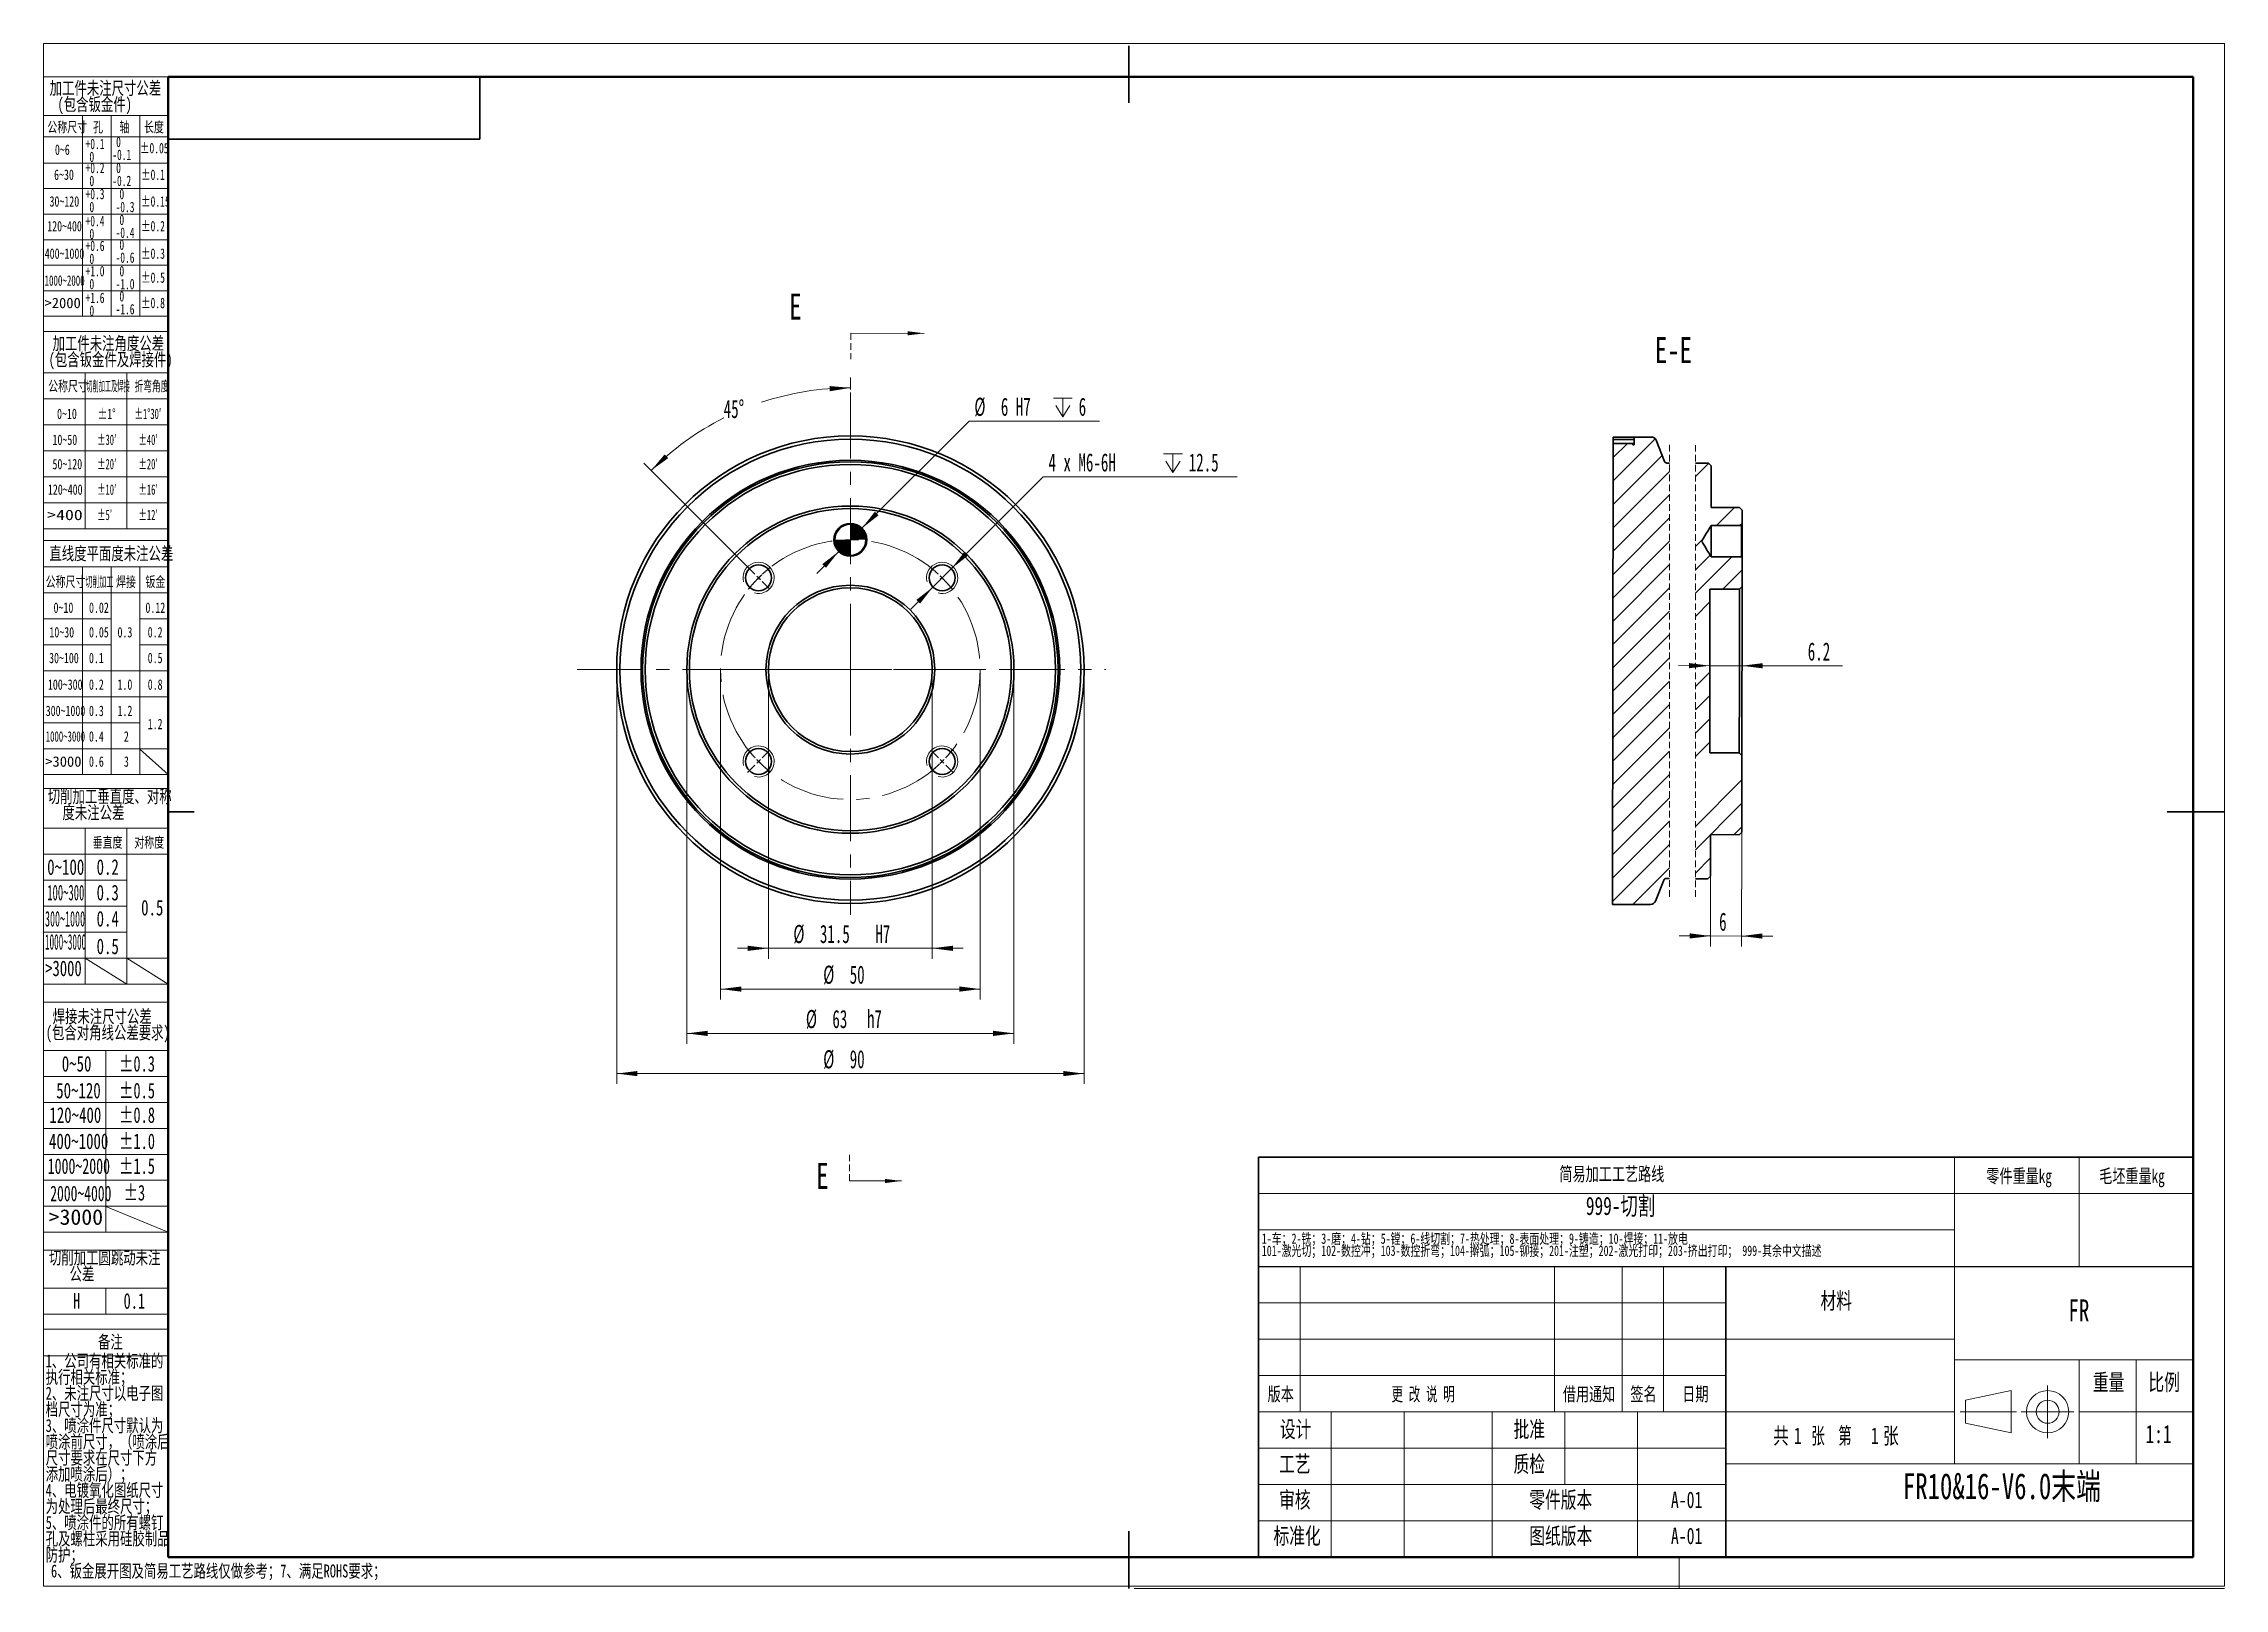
# Model space of a CAD drawing. Header units: millimetres. Extents: x 0 to 420, y 0 to 297.
import ezdxf

# ---------------------------------------------------------------- set-up
doc = ezdxf.new("R2010")
doc.units = ezdxf.units.MM
doc.linetypes.add('CENTERX2', pattern=[20.32, 12.7, -2.54, 2.54, -2.54])
doc.linetypes.add('HIDDEN', pattern=[1.905, 1.27, -0.635])
doc.layers.get('0').update_dxf_attribs({"lineweight": 18})
for name, color, linetype, lineweight in [('中心线层', 6, 'CENTERX2', 25), ('文字层', 7, 'Continuous', 25), ('标注层', 150, 'Continuous', 18), ('细线层', 7, 'Continuous', 25)]:
    doc.layers.add(name, color=color, linetype=linetype, lineweight=lineweight)
doc.styles.add('SLDTEXTSTYLE0', font='', dxfattribs={"width": 0.7})
doc.styles.add('SLDTEXTSTYLE1', font='', dxfattribs={"width": 0.614286})
doc.styles.add('SLDTEXTSTYLE10', font='', dxfattribs={"width": 1.253219})
doc.styles.add('SLDTEXTSTYLE11', font='', dxfattribs={"width": 0.477371})
doc.styles.add('SLDTEXTSTYLE12', font='', dxfattribs={"width": 0.618901})
doc.styles.add('SLDTEXTSTYLE13', font='', dxfattribs={"width": 0.499682})
doc.styles.add('SLDTEXTSTYLE14', font='', dxfattribs={"width": 0.472346})
doc.styles.add('SLDTEXTSTYLE15', font='', dxfattribs={"width": 0.431677})
doc.styles.add('SLDTEXTSTYLE16', font='', dxfattribs={"width": 0.689585})
doc.styles.add('SLDTEXTSTYLE17', font='', dxfattribs={"width": 0.653082})
doc.styles.add('SLDTEXTSTYLE18', font='', dxfattribs={"width": 0.641279})
doc.styles.add('SLDTEXTSTYLE19', font='', dxfattribs={"width": 0.605})
doc.styles.add('SLDTEXTSTYLE2', font='', dxfattribs={"width": 0.7})
doc.styles.add('SLDTEXTSTYLE3', font='', dxfattribs={"width": 0.6})
doc.styles.add('SLDTEXTSTYLE4', font='', dxfattribs={"width": 0.67})
doc.styles.add('SLDTEXTSTYLE5', font='', dxfattribs={"width": 0.677991})
doc.styles.add('SLDTEXTSTYLE6', font='', dxfattribs={"width": 0.631687})
doc.styles.add('SLDTEXTSTYLE7', font='', dxfattribs={"width": 1.026693})
doc.styles.add('SLDTEXTSTYLE8', font='', dxfattribs={"width": 0.601124})
doc.styles.add('SLDTEXTSTYLE9', font='', dxfattribs={"width": 0.427578})
doc.styles.get('SLDTEXTSTYLE0').set_extended_font_data('宋体')
doc.styles.get('SLDTEXTSTYLE1').set_extended_font_data('宋体')
doc.styles.get('SLDTEXTSTYLE10').set_extended_font_data('宋体')
doc.styles.get('SLDTEXTSTYLE11').set_extended_font_data('宋体')
doc.styles.get('SLDTEXTSTYLE12').set_extended_font_data('宋体')
doc.styles.get('SLDTEXTSTYLE13').set_extended_font_data('宋体')
doc.styles.get('SLDTEXTSTYLE14').set_extended_font_data('宋体')
doc.styles.get('SLDTEXTSTYLE15').set_extended_font_data('宋体')
doc.styles.get('SLDTEXTSTYLE16').set_extended_font_data('宋体')
doc.styles.get('SLDTEXTSTYLE17').set_extended_font_data('宋体')
doc.styles.get('SLDTEXTSTYLE18').set_extended_font_data('宋体')
doc.styles.get('SLDTEXTSTYLE19').set_extended_font_data('宋体')
doc.styles.get('SLDTEXTSTYLE2').set_extended_font_data('宋体')
doc.styles.get('SLDTEXTSTYLE3').set_extended_font_data('宋体')
doc.styles.get('SLDTEXTSTYLE4').set_extended_font_data('宋体')
doc.styles.get('SLDTEXTSTYLE5').set_extended_font_data('宋体')
doc.styles.get('SLDTEXTSTYLE6').set_extended_font_data('宋体')
doc.styles.get('SLDTEXTSTYLE7').set_extended_font_data('宋体')
doc.styles.get('SLDTEXTSTYLE8').set_extended_font_data('宋体')
doc.styles.get('SLDTEXTSTYLE9').set_extended_font_data('宋体')
doc.dimstyles.new('SLDDIMSTYLE0', dxfattribs={"dimtxt": 3.5, "dimasz": 4, "dimexe": 0, "dimexo": 0.0625, "dimgap": 0.875, "dimtad": 1, "dimrnd": 1e-09, "dimzin": 12, "dimdsep": 46, "dimtxsty": 'SLDTEXTSTYLE19', "dimcen": 0.09, "dimdle": 8, "dimadec": 0, "dimazin": 3, "dimtfac": 1, "dimtdec": 3, "dimtofl": 0, "dimtmove": 0, "dimatfit": 3, "dimfxl": 0, "dimfrac": 2, "dimtolj": 1, "dimarcsym": 0})
doc.dimstyles.new('SLDDIMSTYLE1', dxfattribs={"dimtxt": 3.5, "dimasz": 4, "dimexe": 0, "dimexo": 0.0625, "dimgap": 0.875, "dimtad": 0, "dimtih": 1, "dimtoh": 1, "dimdec": 4, "dimzin": 12, "dimdsep": 46, "dimtxsty": 'SLDTEXTSTYLE19', "dimcen": 0.09, "dimdle": 8, "dimazin": 3, "dimtfac": 1, "dimtdec": 3, "dimtofl": 0, "dimtmove": 0, "dimatfit": 3, "dimfxl": 0, "dimfrac": 2, "dimtolj": 1, "dimarcsym": 0})
doc.dimstyles.new('SLDDIMSTYLE2', dxfattribs={"dimtxt": 3.5, "dimasz": 4, "dimexe": 0, "dimexo": 0.0625, "dimgap": 0.875, "dimtad": 0, "dimtih": 1, "dimtoh": 1, "dimrnd": 1e-09, "dimzin": 12, "dimdsep": 46, "dimtxsty": 'SLDTEXTSTYLE19', "dimcen": 0, "dimdle": 8, "dimadec": 0, "dimazin": 3, "dimtfac": 1, "dimtdec": 3, "dimtmove": 0, "dimatfit": 3, "dimfxl": 0, "dimfrac": 2, "dimtolj": 1, "dimarcsym": 0})
doc.dimstyles.new('SLDDIMSTYLE3', dxfattribs={"dimtxt": 3.5, "dimasz": 4, "dimexe": 0, "dimexo": 0.0625, "dimgap": 0.875, "dimtad": 0, "dimtih": 1, "dimtoh": 1, "dimdec": 6, "dimrnd": 1e-09, "dimzin": 12, "dimdsep": 46, "dimtxsty": 'SLDTEXTSTYLE19', "dimcen": 0, "dimdle": 8, "dimadec": 0, "dimazin": 3, "dimtfac": 1, "dimtdec": 3, "dimtmove": 0, "dimatfit": 3, "dimfxl": 0, "dimfrac": 2, "dimtolj": 1, "dimarcsym": 0})
doc.dimstyles.new('SLDDIMSTYLE4', dxfattribs={"dimtxt": 3.5, "dimasz": 4, "dimexe": 0, "dimexo": 0.0625, "dimgap": 0.875, "dimtad": 1, "dimrnd": 1e-09, "dimzin": 12, "dimdsep": 46, "dimtxsty": 'SLDTEXTSTYLE19', "dimcen": 0.09, "dimdle": 8, "dimadec": 0, "dimazin": 3, "dimtfac": 1, "dimtdec": 3, "dimtmove": 0, "dimatfit": 0, "dimfxl": 0, "dimfrac": 2, "dimtolj": 1, "dimarcsym": 0})

msp = doc.modelspace()

# ---------------------------------------------------------------- texts
at = {"color": 7, "linetype": 'Continuous', "char_height": 5, "width": 4.418994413, "attachment_point": 1, "style": 'SLDTEXTSTYLE2'}
for insert in [(143.6026109, 249.2709787), (148.7824068, 81.9092799)]:
    msp.add_mtext('E', dxfattribs=dict(at, insert=insert))
at = {"color": 7, "linetype": 'Continuous', "lineweight": 0, "attachment_point": 2}
for s, insert, char_height, width, style in [('E-E', (313.8762759, 240.8975264), 5, 22.635531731, 'SLDTEXTSTYLE2'), ('简易加工工艺路线', (302.0249592, 81.104479), 2.64583333, 41.697742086, 'SLDTEXTSTYLE0'), ('零件重量kg', (380.4551497, 80.7067115), 2.64583333, 26.094716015, 'SLDTEXTSTYLE0'), ('毛坯重量kg', (402.1912959, 80.7067115), 2.64583333, 26.094716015, 'SLDTEXTSTYLE0'), ('材料', (345.2504385, 56.9594558), 3.175, 12.242374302, 'SLDTEXTSTYLE0'), ('FR', (391.968778, 55.6307881), 4.23333333, 8.111918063, 'SLDTEXTSTYLE2'), ('版本', (238.2513583, 38.7168178), 2.64583333, 10.119203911, 'SLDTEXTSTYLE0'), ('更 改 说 明', (265.6770157, 38.7168178), 2.64583333, 24.824378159, 'SLDTEXTSTYLE1'), ('借用通知', (297.6411313, 38.7168178), 2.64583333, 20.569506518, 'SLDTEXTSTYLE0'), ('签名', (308.1061666, 38.7168178), 2.64583333, 9.70533054, 'SLDTEXTSTYLE0'), ('日期', (318.1061766, 38.7168178), 2.64583333, 9.125907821, 'SLDTEXTSTYLE0'), ('重量', (397.6959531, 41.270776), 3.175, 12.192709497, 'SLDTEXTSTYLE0'), ('比例', (408.3966678, 41.270776), 3.175, 11.249078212, 'SLDTEXTSTYLE0'), ('设计', (241.1282152, 32.2180943), 3.175, 12.093379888, 'SLDTEXTSTYLE0'), ('批准', (286.1282252, 32.2180943), 3.175, 12.192709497, 'SLDTEXTSTYLE0'), ('1:1', (407.3122928, 31.4485132), 3.5, 9.006145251, 'SLDTEXTSTYLE2'), ('工艺', (240.9684929, 25.5202926), 3.175, 11.994050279, 'SLDTEXTSTYLE0'), ('质检', (286.1282252, 25.5202926), 3.175, 12.167877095, 'SLDTEXTSTYLE0'), ('FR10&16-V6.0末端', (377.1401241, 22.1643763), 5, 79.346368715, 'SLDTEXTSTYLE0'), ('审核', (240.9684929, 18.6344349), 3.175, 11.770558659, 'SLDTEXTSTYLE0'), ('零件版本', (292.1854278, 18.6344349), 3.175, 24.857234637, 'SLDTEXTSTYLE0'), ('A-01', (316.4287355, 18.634435), 3.175, 12.018882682, 'SLDTEXTSTYLE2'), ('标准化', (241.4126524, 11.6837024), 3.175, 18.524972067, 'SLDTEXTSTYLE0'), ('图纸版本', (292.1854278, 11.6837024), 3.175, 24.261256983, 'SLDTEXTSTYLE0'), ('A-01', (316.4287355, 11.6837025), 3.175, 12.018882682, 'SLDTEXTSTYLE2')]:
    msp.add_mtext(s, dxfattribs=dict(at, insert=insert, char_height=char_height, width=width, style=style))
at = {"layer": '文字层', "color": 1, "insert": (297.0214985, 75.3777403), "char_height": 3.5, "width": 27.210055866, "attachment_point": 1, "style": 'SLDTEXTSTYLE0'}
msp.add_mtext('999-切割', dxfattribs=at)
at = {"layer": '标注层', "color": 1}
for s, insert, char_height, width, attachment_point, style in [('公称尺寸', (0.7236689, 282.3304405), 2, 15.517318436, 1, 'SLDTEXTSTYLE0'), ('孔', (9.5078437, 282.3304405), 2, 3.660335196, 1, 'SLDTEXTSTYLE0'), ('轴', (14.5989393, 282.3304405), 2, 3.550837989, 1, 'SLDTEXTSTYLE0'), ('长度', (19.3231518, 282.3304405), 2, 7.602234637, 1, 'SLDTEXTSTYLE0'), ('0~6', (2.1717435, 277.9823416), 2, 5.615642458, 1, 'SLDTEXTSTYLE2'), ('%%P0.05', (18.5342629, 278.2887327), 2, 10.787247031, 1, 'SLDTEXTSTYLE5'), ('6~30', (2.0084829, 273.1627268), 2, 7.617877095, 1, 'SLDTEXTSTYLE2'), ('%%P0.1', (18.7483429, 273.1627268), 2, 8.696460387, 1, 'SLDTEXTSTYLE5'), ('30~120', (1.1293163, 268.0191099), 2, 11.575418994, 1, 'SLDTEXTSTYLE2'), ('%%P0.15', (18.7483429, 268.0191099), 2, 10.787247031, 1, 'SLDTEXTSTYLE5'), ('120~400', (0.6904278, 263.2549891), 2, 13.358659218, 1, 'SLDTEXTSTYLE2'), ('%%P0.2', (18.7483429, 263.2549891), 2, 8.847966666, 1, 'SLDTEXTSTYLE5'), ('400~1000', (0.2099909, 257.9708919), 2, 15.673743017, 1, 'SLDTEXTSTYLE2'), ('%%P0.3', (18.7483429, 257.9708919), 2, 8.847966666, 1, 'SLDTEXTSTYLE5'), ('1000~2000', (0.1711014, 252.7824427), 2, 15.668669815, 1, 'SLDTEXTSTYLE6'), ('%%P0.5', (18.7483429, 253.3619854), 2, 8.847966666, 1, 'SLDTEXTSTYLE5'), ('>2000', (0.1711014, 248.469112), 2, 13.995143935, 1, 'SLDTEXTSTYLE7'), ('%%P0.8', (18.7483429, 248.469112), 2, 8.863117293, 1, 'SLDTEXTSTYLE5'), ('公称尺寸', (0.8728681, 232.4656021), 2, 15.517318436, 1, 'SLDTEXTSTYLE0'), ('切削加工及焊接', (8.2028679, 232.4656021), 2, 16.940672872, 1, 'SLDTEXTSTYLE9'), ('折弯角度', (17.4941762, 232.4656021), 2, 13.392632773, 1, 'SLDTEXTSTYLE8'), ('0~10', (2.5803191, 227.1224266), 2, 7.617877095, 1, 'SLDTEXTSTYLE2'), ('%%P1%%D', (10.4111039, 227.1224266), 2, 6.620824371, 1, 'SLDTEXTSTYLE5'), ('%%P1%%D30′', (17.4941762, 227.1224266), 2, 12.559791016, 1, 'SLDTEXTSTYLE8'), ('10~50', (1.7025413, 222.1322214), 2, 9.354189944, 1, 'SLDTEXTSTYLE2'), ('%%P30′', (10.2791595, 222.1322214), 2, 7.401545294, 1, 'SLDTEXTSTYLE8'), ('%%P40′', (18.2441761, 222.1322214), 2, 7.401545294, 1, 'SLDTEXTSTYLE8'), ('50~120', (1.7025413, 217.449122), 2, 11.575418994, 1, 'SLDTEXTSTYLE2'), ('%%P20′', (10.2791595, 217.449122), 2, 7.401545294, 1, 'SLDTEXTSTYLE8'), ('%%P20′', (18.2441761, 217.449122), 2, 7.401545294, 1, 'SLDTEXTSTYLE8'), ('120~400', (0.8247642, 212.5439182), 2, 13.358659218, 1, 'SLDTEXTSTYLE2'), ('%%P10′', (10.2791595, 212.5439182), 2, 7.401545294, 1, 'SLDTEXTSTYLE8'), ('%%P16′', (18.2455649, 212.5439182), 2, 7.401545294, 1, 'SLDTEXTSTYLE8'), ('>400', (0.7005306, 207.6612589), 2, 13.498359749, 1, 'SLDTEXTSTYLE10'), ('%%P5′', (10.2791595, 207.6612589), 2, 5.682130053, 1, 'SLDTEXTSTYLE8'), ('%%P12′', (18.2455649, 207.6612589), 2, 7.401545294, 1, 'SLDTEXTSTYLE8'), ('直线度平面度未注公差', (13.0334344, 200.48856), 2.5, 70.179389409, 2, 'SLDTEXTSTYLE0'), ('公称尺寸', (0.3969858, 194.797927), 2, 15.517318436, 1, 'SLDTEXTSTYLE0'), ('切削加工', (8.0499514, 194.797927), 2, 10.678180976, 1, 'SLDTEXTSTYLE11'), ('焊接', (13.9446838, 194.797927), 2, 7.680446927, 1, 'SLDTEXTSTYLE0'), ('钣金', (19.6093315, 194.797927), 2, 7.711731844, 1, 'SLDTEXTSTYLE0'), ('0~10', (1.9088555, 189.8071221), 2, 7.617877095, 1, 'SLDTEXTSTYLE2'), ('0.02', (8.7386836, 189.8071221), 2, 7.570949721, 1, 'SLDTEXTSTYLE2'), ('0.12', (19.6051649, 189.8071221), 2, 7.570949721, 1, 'SLDTEXTSTYLE2'), ('10~30', (1.1075207, 185.0771701), 2, 9.354189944, 1, 'SLDTEXTSTYLE2'), ('0.05', (8.7386836, 185.0771701), 2, 7.570949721, 1, 'SLDTEXTSTYLE2'), ('0.3', (14.2289582, 185.0771701), 2, 5.568715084, 1, 'SLDTEXTSTYLE2'), ('0.2', (20.0440538, 185.0771701), 2, 5.568715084, 1, 'SLDTEXTSTYLE2'), ('30~100', (1.0481625, 180.1230744), 2, 11.575418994, 1, 'SLDTEXTSTYLE2'), ('0.1', (8.7268543, 180.1230744), 2, 5.412290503, 1, 'SLDTEXTSTYLE2'), ('0.5', (20.0440538, 180.1230744), 2, 5.568715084, 1, 'SLDTEXTSTYLE2'), ('100~300', (0.8247642, 175.0026337), 2, 13.358659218, 1, 'SLDTEXTSTYLE2'), ('0.2', (8.7268543, 175.0026337), 2, 5.568715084, 1, 'SLDTEXTSTYLE2'), ('1.0', (14.2289582, 175.0026337), 2, 5.34972067, 1, 'SLDTEXTSTYLE2'), ('0.8', (20.0440538, 175.0026337), 2, 5.584357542, 1, 'SLDTEXTSTYLE2'), ('300~1000', (0.3984465, 169.9444527), 2, 15.579888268, 1, 'SLDTEXTSTYLE2'), ('0.3', (8.7268543, 169.9444527), 2, 5.568715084, 1, 'SLDTEXTSTYLE2'), ('1.2', (14.2289582, 169.9444527), 2, 5.302793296, 1, 'SLDTEXTSTYLE2'), ('1000~3000', (0.3984465, 165.0119882), 2, 15.351508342, 1, 'SLDTEXTSTYLE12'), ('0.4', (8.7268543, 165.0119882), 2, 5.678212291, 1, 'SLDTEXTSTYLE2'), ('2', (15.4540336, 165.0119882), 2, 1.548603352, 1, 'SLDTEXTSTYLE2'), ('1.2', (20.0412761, 167.4097502), 2, 5.302793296, 1, 'SLDTEXTSTYLE2'), ('>3000', (0.3081687, 160.1784463), 2, 13.995143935, 1, 'SLDTEXTSTYLE7'), ('0.6', (8.7268543, 160.1784463), 2, 5.615642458, 1, 'SLDTEXTSTYLE2'), ('3', (15.4540336, 160.1784463), 2, 1.517318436, 1, 'SLDTEXTSTYLE2'), ('垂直度', (9.4495466, 144.6053953), 2, 11.606703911, 1, 'SLDTEXTSTYLE0'), ('对称度', (17.4679064, 144.6053953), 2, 11.637988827, 1, 'SLDTEXTSTYLE0'), ('0~100', (0.6847062, 140.3666829), 3, 14.430167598, 1, 'SLDTEXTSTYLE2'), ('0.2', (10.1978353, 140.3666829), 3, 8.353072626, 1, 'SLDTEXTSTYLE2'), ('100~300', (0.695123, 135.4524618), 3, 14.303758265, 1, 'SLDTEXTSTYLE13'), ('0.3', (10.1978353, 135.4524618), 3, 8.353072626, 1, 'SLDTEXTSTYLE2'), ('300~1000', (0.2617896, 130.4110618), 3, 15.769491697, 1, 'SLDTEXTSTYLE14'), ('0.4', (10.1978353, 130.4110618), 3, 8.517318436, 1, 'SLDTEXTSTYLE2'), ('0.5', (18.7762398, 132.5457658), 3, 8.353072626, 1, 'SLDTEXTSTYLE2'), ('1000~3000', (0.2541502, 125.9602585), 3, 16.06128176, 1, 'SLDTEXTSTYLE15'), ('0.5', (10.1978353, 125.0991676), 3, 8.353072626, 1, 'SLDTEXTSTYLE2'), ('>3000', (0.2958171, 120.8624334), 3, 14.099903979, 1, 'SLDTEXTSTYLE16'), ('0~50', (3.4881391, 102.4915241), 3, 11.426815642, 1, 'SLDTEXTSTYLE2'), ('%%P0.3', (14.5214128, 102.4915241), 3, 13.271949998, 1, 'SLDTEXTSTYLE5'), ('50~120', (2.4215577, 97.3363958), 3, 17.363128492, 1, 'SLDTEXTSTYLE2'), ('%%P0.5', (14.5214128, 97.3363958), 3, 13.271949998, 1, 'SLDTEXTSTYLE5'), ('120~400', (1.1048911, 92.6187117), 3, 20.037988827, 1, 'SLDTEXTSTYLE2'), ('%%P0.8', (14.5214128, 92.6187117), 3, 13.29467594, 1, 'SLDTEXTSTYLE5'), ('400~1000', (1.0294442, 87.5727314), 3, 23.510614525, 1, 'SLDTEXTSTYLE2'), ('%%P1.0', (14.5214128, 87.5727314), 3, 13.340127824, 1, 'SLDTEXTSTYLE5'), ('1000~2000', (0.7836105, 82.7836759), 3, 24.299027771, 1, 'SLDTEXTSTYLE17'), ('%%P1.5', (14.5214128, 82.7836759), 3, 13.271949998, 1, 'SLDTEXTSTYLE5'), ('2000~4000', (1.2699128, 77.5260635), 3, 24.203794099, 1, 'SLDTEXTSTYLE18'), ('%%P3', (15.3937239, 77.6711331), 3, 7.454108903, 1, 'SLDTEXTSTYLE5'), ('>3000', (0.9648612, 72.9839052), 3, 20.992715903, 1, 'SLDTEXTSTYLE7'), ('H', (5.6606944, 56.8260512), 3, 2.704387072, 1, 'SLDTEXTSTYLE5'), ('0.1', (15.3937239, 56.8260512), 3, 7.863175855, 1, 'SLDTEXTSTYLE5'), ('备注', (12.8582885, 48.6900487), 2.5, 9.502793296, 2, 'SLDTEXTSTYLE0'), ('6、钣金展开图及简易工艺路线仅做参考；7、满足ROHS要求；', (1.4141445, 4.5931322), 2.5, 131.240223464, 1, 'SLDTEXTSTYLE0')]:
    msp.add_mtext(s, dxfattribs=dict(at, insert=insert, char_height=char_height, width=width, attachment_point=attachment_point, style=style))

# ---------------------------------------------------------------- blocks, each defined once
blk = doc.blocks.new('SW_NOTE_0')
at = {"color": 0, "linetype": 'Continuous', "lineweight": 0, "attachment_point": 2}
for s, insert, char_height, width, style in [('共', (2.18, 4.09), 3.17, 5.8604, 'SLDTEXTSTYLE0'), ('张  第', (11.91, 4.09), 3.175, 15.6444, 'SLDTEXTSTYLE3'), ('张', (23.35, 4.09), 3.17, 5.6866, 'SLDTEXTSTYLE0'), ('1', (5.42, 4.09), 3.17, 1.8128, 'SLDTEXTSTYLE2'), ('1', (20.24, 4.09), 3.17, 1.8128, 'SLDTEXTSTYLE2')]:
    blk.add_mtext(s, dxfattribs=dict(at, insert=insert, char_height=char_height, width=width, style=style))
blk = doc.blocks.new('SW_NOTE_1')
at = {"color": 0, "linetype": 'Continuous', "lineweight": 0, "char_height": 2, "attachment_point": 1, "style": 'SLDTEXTSTYLE0'}
for s, insert, width in [('1-车；2-铣；3-磨；4-钻；5-镗；6-线切割；7-热处理；8-表面处理；9-铸造；10-焊接；11-放电', (0, 2.58), 171.5039), ('101-激光切；102-数控冲；103-数控折弯；104-擀弧；105-铆接；201-注塑；202-激光打印；203-挤出打印； 999-其余中文描述', (0, 0.25), 225.6425)]:
    blk.add_mtext(s, dxfattribs=dict(at, insert=insert, width=width))
blk = doc.blocks.new('SW_NOTE_2')
at = {"layer": '标注层', "color": 0, "char_height": 2.5, "attachment_point": 2, "style": 'SLDTEXTSTYLE0'}
for s, insert, width in [('加工件未注尺寸公差', (15.47, 3.22), 44.581), ('(包含钣金件)', (13.41, 0.11), 27.8631)]:
    blk.add_mtext(s, dxfattribs=dict(at, insert=insert, width=width))
blk = doc.blocks.new('SW_NOTE_3')
at = {"layer": '标注层', "color": 0, "char_height": 2, "attachment_point": 1, "style": 'SLDTEXTSTYLE4'}
for s, insert, width in [('-0.1', (0, 0.09), 7.1567), ('0', (0.75, 2.58), 1.5421)]:
    blk.add_mtext(s, dxfattribs=dict(at, insert=insert, width=width))
blk = doc.blocks.new('SW_NOTE_4')
at = {"layer": '标注层', "color": 0, "char_height": 2, "attachment_point": 1, "style": 'SLDTEXTSTYLE4'}
for s, insert, width in [('+0.1', (0, 2.58), 7.1117), ('0', (0.75, 0.09), 1.5421)]:
    blk.add_mtext(s, dxfattribs=dict(at, insert=insert, width=width))
blk = doc.blocks.new('SW_NOTE_5')
at = {"layer": '标注层', "color": 0, "char_height": 2, "attachment_point": 1, "style": 'SLDTEXTSTYLE4'}
for s, insert, width in [('+0.2', (0, 2.58), 7.2615), ('0', (0.75, 0.09), 1.5421)]:
    blk.add_mtext(s, dxfattribs=dict(at, insert=insert, width=width))
blk = doc.blocks.new('SW_NOTE_6')
at = {"layer": '标注层', "color": 0, "char_height": 2, "attachment_point": 1, "style": 'SLDTEXTSTYLE4'}
for s, insert, width in [('+0.3', (0, 2.58), 7.2615), ('0', (0.75, 0.09), 1.5421)]:
    blk.add_mtext(s, dxfattribs=dict(at, insert=insert, width=width))
blk = doc.blocks.new('SW_NOTE_7')
at = {"layer": '标注层', "color": 0, "char_height": 2, "attachment_point": 1, "style": 'SLDTEXTSTYLE4'}
for s, insert, width in [('+0.4', (0, 2.58), 7.3663), ('0', (0.75, 0.09), 1.5421)]:
    blk.add_mtext(s, dxfattribs=dict(at, insert=insert, width=width))
blk = doc.blocks.new('SW_NOTE_8')
at = {"layer": '标注层', "color": 0, "char_height": 2, "attachment_point": 1, "style": 'SLDTEXTSTYLE4'}
for s, insert, width in [('-0.2', (0, 0.09), 7.3064), ('0', (0.75, 2.58), 1.5421)]:
    blk.add_mtext(s, dxfattribs=dict(at, insert=insert, width=width))
blk = doc.blocks.new('SW_NOTE_9')
at = {"layer": '标注层', "color": 0, "char_height": 2, "attachment_point": 1, "style": 'SLDTEXTSTYLE4'}
for s, insert, width in [('-0.3', (0, 0.09), 7.3064), ('0', (0.75, 2.58), 1.5421)]:
    blk.add_mtext(s, dxfattribs=dict(at, insert=insert, width=width))
blk = doc.blocks.new('SW_NOTE_10')
at = {"layer": '标注层', "color": 0, "char_height": 2, "attachment_point": 1, "style": 'SLDTEXTSTYLE4'}
for s, insert, width in [('-0.4', (0, 0.09), 7.4112), ('0', (0.75, 2.58), 1.5421)]:
    blk.add_mtext(s, dxfattribs=dict(at, insert=insert, width=width))
blk = doc.blocks.new('SW_NOTE_11')
at = {"layer": '标注层', "color": 0, "char_height": 2, "attachment_point": 1, "style": 'SLDTEXTSTYLE4'}
for s, insert, width in [('+0.6', (0, 2.58), 7.3064), ('0', (0.75, 0.09), 1.5421)]:
    blk.add_mtext(s, dxfattribs=dict(at, insert=insert, width=width))
blk = doc.blocks.new('SW_NOTE_12')
at = {"layer": '标注层', "color": 0, "char_height": 2, "attachment_point": 1, "style": 'SLDTEXTSTYLE4'}
for s, insert, width in [('-0.6', (0, 0.09), 7.3513), ('0', (0.75, 2.58), 1.5421)]:
    blk.add_mtext(s, dxfattribs=dict(at, insert=insert, width=width))
blk = doc.blocks.new('SW_NOTE_13')
at = {"layer": '标注层', "color": 0, "char_height": 2, "attachment_point": 1, "style": 'SLDTEXTSTYLE4'}
for s, insert, width in [('+1.0', (0, 2.58), 7.3064), ('0', (0.75, 0.09), 1.5421)]:
    blk.add_mtext(s, dxfattribs=dict(at, insert=insert, width=width))
blk = doc.blocks.new('SW_NOTE_14')
at = {"layer": '标注层', "color": 0, "char_height": 2, "attachment_point": 1, "style": 'SLDTEXTSTYLE4'}
for s, insert, width in [('-1.0', (0, 0.09), 7.3513), ('0', (0.75, 2.58), 1.5421)]:
    blk.add_mtext(s, dxfattribs=dict(at, insert=insert, width=width))
blk = doc.blocks.new('SW_NOTE_15')
at = {"layer": '标注层', "color": 0, "char_height": 2, "attachment_point": 1, "style": 'SLDTEXTSTYLE4'}
for s, insert, width in [('+1.6', (0, 2.58), 7.3064), ('0', (0.75, 0.09), 1.5421)]:
    blk.add_mtext(s, dxfattribs=dict(at, insert=insert, width=width))
blk = doc.blocks.new('SW_NOTE_16')
at = {"layer": '标注层', "color": 0, "char_height": 2, "attachment_point": 1, "style": 'SLDTEXTSTYLE4'}
for s, insert, width in [('-1.6', (0, 0.09), 7.3513), ('0', (0.75, 2.58), 1.5421)]:
    blk.add_mtext(s, dxfattribs=dict(at, insert=insert, width=width))
blk = doc.blocks.new('SW_NOTE_17')
at = {"layer": '标注层', "color": 0, "char_height": 2.5, "attachment_point": 2, "style": 'SLDTEXTSTYLE0'}
for s, insert, width in [('(包含钣金件及焊接件)', (15.91, 0.11), 47.8855), ('加工件未注角度公差', (15.47, 3.22), 44.581)]:
    blk.add_mtext(s, dxfattribs=dict(at, insert=insert, width=width))
blk = doc.blocks.new('SW_NOTE_18')
at = {"layer": '标注层', "color": 0, "char_height": 2.5, "attachment_point": 2, "style": 'SLDTEXTSTYLE0'}
for s, insert, width in [('切削加工垂直度、对称', (17.19, 3.22), 49.6257), ('度未注公差', (14.06, 0.11), 24.5782)]:
    blk.add_mtext(s, dxfattribs=dict(at, insert=insert, width=width))
blk = doc.blocks.new('SW_NOTE_19')
at = {"layer": '标注层', "color": 0, "char_height": 2.5, "attachment_point": 2, "style": 'SLDTEXTSTYLE0'}
for s, insert, width in [('(包含对角线公差要求)', (14.82, 0.11), 47.8855), ('焊接未注尺寸公差', (13.75, 3.22), 39.5559)]:
    blk.add_mtext(s, dxfattribs=dict(at, insert=insert, width=width))
blk = doc.blocks.new('SW_NOTE_20')
at = {"layer": '标注层', "color": 0, "char_height": 2.5, "attachment_point": 2, "style": 'SLDTEXTSTYLE0'}
for s, insert, width in [('切削加工圆跳动未注', (15.47, 3.22), 44.6201), ('公差', (11.09, 0.11), 9.3855)]:
    blk.add_mtext(s, dxfattribs=dict(at, insert=insert, width=width))
blk = doc.blocks.new('SW_NOTE_21')
at = {"layer": '标注层', "color": 0, "char_height": 2.5, "attachment_point": 1, "style": 'SLDTEXTSTYLE0'}
for s, insert, width in [('执行相关标准；', (0, 0.11), 31.1676), ('1、公司有相关标准的', (0, 3.22), 46.595), ('2、未注尺寸以电子图', (0, -3), 46.8687), ('档尺寸为准；', (0, -6.11), 26.1425), ('3、喷涂件尺寸默认为', (0, -9.22), 47.0056), ('喷涂前尺寸，（喷涂后', (0, -12.33), 49.2933), ('尺寸要求在尺寸下方', (0, -15.44), 44.6788), ('添加喷涂后）；', (0, -18.56), 31.1285), ('4、电镀氧化图纸尺寸', (0, -21.67), 47.1034), ('为处理后最终尺寸；', (0, -24.78), 41.1201), ('5、喷涂件的所有螺钉', (0, -27.89), 47.0447), ('孔及螺柱采用硅胶制品', (0, -31), 49.3324), ('防护；', (0, -34.11), 10.8324)]:
    blk.add_mtext(s, dxfattribs=dict(at, insert=insert, width=width))
blk = doc.blocks.new('*X25')
at = {"layer": '标注层'}
for points in [[(130.37, 115.37), (134.37, 114.87), (134.37, 115.87)], [(180.37, 115.37), (176.37, 115.87), (176.37, 114.87)]]:
    blk.add_hatch(color=7, dxfattribs=at).paths.add_polyline_path(points, flags=0)
at = {"layer": '标注层', "color": 7}
for p, q in [((130.37, 176.87), (130.37, 113.37)), ((180.37, 176.87), (180.37, 113.37)), ((130.37, 115.37), (180.37, 115.37))]:
    blk.add_line(p, q, dxfattribs=at)
at = {"layer": '标注层', "color": 7, "char_height": 3.5, "attachment_point": 1, "style": 'SLDTEXTSTYLE19'}
for s, insert, width in [('%%C', (150.14, 119.89), 2.8391), ('50', (155.24, 119.9), 5.3943)]:
    blk.add_mtext(s, dxfattribs=dict(at, insert=insert, width=width))
blk = doc.blocks.new('*X26')
at = {"layer": '标注层'}
for points in [[(155.37, 231.12), (151.35, 231.47), (151.39, 230.47)], [(117.01, 215.23), (120.28, 217.58), (119.6, 218.32)]]:
    blk.add_hatch(color=7, dxfattribs=at).paths.add_polyline_path(points, flags=0)
at = {"layer": '标注层', "color": 7}
for p, q in [((155.37, 230.79), (155.37, 233.12)), ((135.57, 196.67), (115.59, 216.64))]:
    blk.add_line(p, q, dxfattribs=at)
for start, end in [(90, 108.4005), (116.7251, 135)]:
    blk.add_arc((155.37, 176.87), 54.25, start, end, dxfattribs=at)
at = {"layer": '标注层', "color": 7, "insert": (130.97, 228.81), "char_height": 3.5, "width": 8.0441, "attachment_point": 1, "style": 'SLDTEXTSTYLE19'}
blk.add_mtext('45%%D', dxfattribs=at)
blk = doc.blocks.new('SW_SYMBOL_HOLE_DEPTH')
at = {"layer": '标注层', "color": 0}
for p, q in [((0, 875), (800, 875)), ((100, 555), (400, 75)), ((400, 875), (400, 75)), ((700, 555), (400, 75))]:
    blk.add_line(p, q, dxfattribs=at)
blk = doc.blocks.new('*X27')
at = {"layer": '标注层'}
for points in [[(157.59, 204.09), (160.78, 206.57), (160.07, 207.27)], [(153.14, 199.64), (149.95, 197.17), (150.66, 196.46)]]:
    blk.add_hatch(color=7, dxfattribs=at).paths.add_polyline_path(points, flags=0)
at = {"layer": '标注层', "color": 7}
for p, q in [((157.59, 204.09), (178.25, 224.73)), ((178.25, 224.73), (203.35, 224.73)), ((153.14, 199.64), (157.59, 204.09)), ((153.14, 199.64), (148.89, 195.4))]:
    blk.add_line(p, q, dxfattribs=at)
at = {"layer": '标注层', "color": 7, "xscale": 0.004511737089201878, "yscale": 0.004511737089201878, "zscale": 0.004511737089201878}
blk.add_blockref('SW_SYMBOL_HOLE_DEPTH', (194.5, 225.22), dxfattribs=at)
at = {"layer": '标注层', "color": 7, "char_height": 3.5, "attachment_point": 1, "style": 'SLDTEXTSTYLE19'}
for s, insert, width in [('%%C', (179.25, 229.23), 2.8391), ('6 H7', (184.35, 229.24), 11.4747), ('6', (199.34, 229.24), 2.4369)]:
    blk.add_mtext(s, dxfattribs=dict(at, insert=insert, width=width))
blk = doc.blocks.new('*X29')
at = {"layer": '标注层'}
for points in [[(174.81, 196.31), (177.99, 198.79), (177.29, 199.49)], [(171.27, 192.78), (168.09, 190.3), (168.8, 189.6)]]:
    blk.add_hatch(color=7, dxfattribs=at).paths.add_polyline_path(points, flags=0)
at = {"layer": '标注层', "color": 7}
for p, q in [((174.81, 196.31), (192.53, 214.01)), ((192.53, 214.01), (229.89, 214.01)), ((171.27, 192.78), (174.81, 196.31)), ((171.27, 192.78), (167.03, 188.54))]:
    blk.add_line(p, q, dxfattribs=at)
at = {"layer": '标注层', "color": 7, "xscale": 0.004511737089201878, "yscale": 0.004511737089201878, "zscale": 0.004511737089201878}
blk.add_blockref('SW_SYMBOL_HOLE_DEPTH', (215.7, 214.5), dxfattribs=at)
at = {"layer": '标注层', "color": 7, "char_height": 3.5, "attachment_point": 1, "style": 'SLDTEXTSTYLE19'}
for s, insert, width in [('4 x M6-6H', (193.53, 218.52), 26.9242), ('12.5', (220.54, 218.52), 11.0489)]:
    blk.add_mtext(s, dxfattribs=dict(at, insert=insert, width=width))
blk = doc.blocks.new('*X30')
at = {"layer": '标注层'}
for points in [[(139.62, 123.22), (135.62, 123.72), (135.62, 122.72)], [(171.12, 123.22), (175.12, 122.72), (175.12, 123.72)]]:
    blk.add_hatch(color=7, dxfattribs=at).paths.add_polyline_path(points, flags=0)
at = {"layer": '标注层', "color": 7}
for p, q in [((139.62, 176.87), (139.62, 121.22)), ((171.12, 176.87), (171.12, 121.22)), ((139.62, 123.22), (133.62, 123.22)), ((139.62, 123.22), (171.12, 123.22)), ((171.12, 123.22), (177.12, 123.22))]:
    blk.add_line(p, q, dxfattribs=at)
at = {"layer": '标注层', "color": 7, "char_height": 3.5, "attachment_point": 1, "style": 'SLDTEXTSTYLE19'}
for s, insert, width in [('%%C', (144.39, 127.73), 2.8391), ('31.5', (149.5, 127.74), 11.3801), ('H7', (160.17, 127.74), 5.6072)]:
    blk.add_mtext(s, dxfattribs=dict(at, insert=insert, width=width))
blk = doc.blocks.new('*X31')
at = {"layer": '标注层'}
for points in [[(123.87, 106.84), (127.87, 106.34), (127.87, 107.34)], [(186.87, 106.84), (182.87, 107.34), (182.87, 106.34)]]:
    blk.add_hatch(color=7, dxfattribs=at).paths.add_polyline_path(points, flags=0)
at = {"layer": '标注层', "color": 7}
for p, q in [((123.87, 176.87), (123.87, 104.84)), ((186.87, 176.87), (186.87, 104.84)), ((123.87, 106.84), (186.87, 106.84))]:
    blk.add_line(p, q, dxfattribs=at)
at = {"layer": '标注层', "color": 7, "char_height": 3.5, "attachment_point": 1, "style": 'SLDTEXTSTYLE19'}
for s, insert, width in [('%%C', (146.8, 111.35), 2.8391), ('63', (151.9, 111.36), 5.3943), ('h7', (158.56, 111.36), 5.5363)]:
    blk.add_mtext(s, dxfattribs=dict(at, insert=insert, width=width))
blk = doc.blocks.new('*X32')
at = {"layer": '标注层'}
for points in [[(110.37, 99.1), (114.37, 98.6), (114.37, 99.6)], [(200.37, 99.1), (196.37, 99.6), (196.37, 98.6)]]:
    blk.add_hatch(color=7, dxfattribs=at).paths.add_polyline_path(points, flags=0)
at = {"layer": '标注层', "color": 7}
for p, q in [((110.37, 176.87), (110.37, 97.1)), ((200.37, 176.87), (200.37, 97.1)), ((110.37, 99.1), (200.37, 99.1))]:
    blk.add_line(p, q, dxfattribs=at)
at = {"layer": '标注层', "color": 7, "char_height": 3.5, "attachment_point": 1, "style": 'SLDTEXTSTYLE19'}
for s, insert, width in [('%%C', (150.14, 103.61), 2.8391), ('90', (155.24, 103.62), 5.4889)]:
    blk.add_mtext(s, dxfattribs=dict(at, insert=insert, width=width))
blk = doc.blocks.new('SW_CENTERMARKSYMBOL_0')
at = {"layer": '中心线层', "color": 0}
for p, q in [((-0.71, 0.71), (-2.12, 2.12)), ((0, 0), (-0.35, 0.35)), ((0, 0), (0.35, -0.35)), ((35.36, 0), (35, -0.35)), ((35.36, 0), (35.71, 0.35)), ((36.06, 0.71), (37.48, 2.12)), ((0.71, -0.71), (2.12, -2.12)), ((34.65, -0.71), (33.23, -2.12)), ((0.71, -34.65), (2.12, -33.23)), ((34.65, -34.65), (33.23, -33.23)), ((-0.71, -36.06), (-2.12, -37.48)), ((0, -35.36), (-0.35, -35.71)), ((0, -35.36), (0.35, -35)), ((35.36, -35.36), (35, -35)), ((35.36, -35.36), (35.71, -35.71)), ((36.06, -36.06), (37.48, -37.48))]:
    blk.add_line(p, q, dxfattribs=at)
for start, end in [(133.8541, 135), (128.1245, 132.7082), (47.2918, 51.8755), (45, 46.1459), (43.8541, 45), (137.2918, 141.8755), (135, 136.1459), (38.1245, 42.7082), (218.1245, 222.7082), (317.2918, 321.8755), (223.8541, 225), (225, 226.1459), (227.2918, 231.8755), (308.1245, 312.7082), (313.8541, 315), (315, 316.1459)]:
    blk.add_arc((17.68, -17.68), 25, start, end, dxfattribs=at)
blk = doc.blocks.new('SW_DOWELSYMBOL_0')
at = {"linetype": 'Continuous', "lineweight": 0}
h = blk.add_hatch(color=0, dxfattribs=at)
edge = h.paths.add_edge_path(flags=0)
edge.add_arc((0, 0), 3, 180, 270)
edge.add_line((0, -3), (0, 0))
edge.add_line((0, 0), (-3, 0))
h = blk.add_hatch(color=0, dxfattribs=at)
edge = h.paths.add_edge_path(flags=0)
edge.add_arc((0, 0), 3, 0, 90)
edge.add_line((0, 3), (0, 0))
edge.add_line((0, 0), (3, 0))
at = {"color": 0, "linetype": 'Continuous', "lineweight": 0}
blk.add_circle((0, 0), 3, dxfattribs=at)
blk = doc.blocks.new('*X36')
at = {"layer": '标注层'}
for points in [[(320.89, 177.63), (316.89, 178.14), (316.89, 177.14)], [(327.09, 177.62), (331.09, 177.12), (331.09, 178.12)]]:
    blk.add_hatch(color=7, dxfattribs=at).paths.add_polyline_path(points, flags=0)
at = {"layer": '标注层', "color": 7}
for p, q in [((320.89, 177.63), (314.89, 177.64)), ((327.09, 177.62), (320.89, 177.63)), ((327.09, 177.62), (346.43, 177.6))]:
    blk.add_line(p, q, dxfattribs=at)
at = {"layer": '标注层', "color": 7, "insert": (339.76, 182.12), "char_height": 3.5, "width": 8.4329, "attachment_point": 1, "rotation": 359.9152, "style": 'SLDTEXTSTYLE19'}
blk.add_mtext('6.2', dxfattribs=at)
blk = doc.blocks.new('*X37')
at = {"layer": '标注层'}
for points in [[(321.02, 125.59), (317.02, 126.1), (317.01, 125.1)], [(327.02, 125.58), (331.01, 125.08), (331.02, 126.08)]]:
    blk.add_hatch(color=7, dxfattribs=at).paths.add_polyline_path(points, flags=0)
at = {"layer": '标注层', "color": 7}
for p, q in [((327.05, 145.6), (327.01, 123.58)), ((321.03, 137.11), (321.01, 123.59)), ((321.02, 125.59), (315.02, 125.6)), ((327.02, 125.58), (321.02, 125.59)), ((327.02, 125.58), (333.02, 125.57))]:
    blk.add_line(p, q, dxfattribs=at)
at = {"layer": '标注层', "color": 7, "insert": (322.69, 130.1), "char_height": 3.5, "width": 2.4471, "attachment_point": 1, "rotation": 359.9152, "style": 'SLDTEXTSTYLE19'}
blk.add_mtext('6', dxfattribs=at)
blk = doc.blocks.new('SW_HATCH_0')
at = {"color": 0, "linetype": 'Continuous', "lineweight": 18}
for p, q in [((-9.2, 19.25), (-17.3, 11.15)), ((-14.57, 18.37), (-17.3, 15.64)), ((-6.47, 13), (-17.32, 2.15)), ((-7.88, 16.07), (-17.31, 6.65)), ((1.07, 14.54), (-1.47, 12)), ((-6.47, 8.51), (-17.32, -2.34)), ((6.05, 6.05), (2.56, 2.56)), ((-6.47, 4.02), (-17.33, -6.84)), ((0, 0), (-1.47, -1.47)), ((7.54, 3.05), (7.04, 2.55)), ((-6.47, -0.47), (-17.34, -11.34)), ((1.35, -3.14), (-1.47, -5.96)), ((5.53, -3.45), (-1.47, -10.45)), ((-6.47, -4.96), (-17.34, -15.84)), ((7.53, -5.94), (3.78, -9.69)), ((-6.47, -9.45), (-17.35, -20.33)), ((1.32, -12.15), (-1.47, -14.94)), ((-6.47, -13.94), (-17.36, -24.83)), ((-6.47, -18.43), (-17.36, -29.33)), ((-6.47, -22.92), (-17.37, -33.82)), ((-6.47, -27.41), (-17.38, -38.32)), ((1.3, -25.64), (-1.47, -28.41)), ((-6.47, -31.9), (-17.38, -42.82)), ((1.29, -30.14), (-1.47, -32.9)), ((-6.47, -36.4), (-17.39, -47.31)), ((1.29, -34.63), (-1.47, -37.39)), ((-6.47, -40.89), (-17.4, -51.81)), ((1.28, -39.13), (-1.47, -41.88)), ((-6.47, -45.38), (-17.4, -56.31)), ((-6.47, -49.87), (-17.41, -60.8)), ((7.47, -46.41), (-1.47, -55.35)), ((-6.47, -54.36), (-17.42, -65.3)), ((7.46, -50.91), (-1.47, -59.84)), ((7.46, -55.41), (5.91, -56.95)), ((-6.47, -58.85), (-17.42, -69.8)), ((1.45, -61.42), (-1.47, -64.33)), ((-6.47, -63.34), (-13.52, -70.39))]:
    blk.add_line(p, q, dxfattribs=at)

# ---------------------------------------------------------------- dimensions: what is measured, and where the dimension line sits
at = {"layer": '标注层', "color": 7}
dim = msp.add_angular_dim_2l(base=(134.6050498, 226.9865437), line1=((155.3650859, 176.8673828), (155.3650859, 230.7868792)), line2=((135.5660961, 196.6663727), (139.8087367, 192.423732)), dimstyle='SLDDIMSTYLE1', override={"dimtad": 0, "dimtih": 1, "dimtoh": 1, "dimsah": 1, "dimtdec": 2, "dimtzin": 12}, dxfattribs=at)
dim.commit()
dim.dimension.update_dxf_attribs({"geometry": '*X26', "text_midpoint": (134.6050498, 226.9865437), "dimtype": 162})
for p1, p2, text, dimstyle, picture, middle in [((157.5934235, 204.0938176), (153.1367483, 199.6409481), '%%C6 H7{\\fgdt|b0|i0|c134|p2;x}6 ', 'SLDDIMSTYLE2', '*X27', (180.925988, 227.4064571)), ((174.811409, 196.3119323), (171.2741019, 192.7781725), '4 x M6-6H{\\fgdt|b0|i0|c134|p2;x}12.5\\P', 'SLDDIMSTYLE3', '*X29', (195.2075708, 216.6876405))]:
    dim = msp.add_diameter_dim_2p(p1=p1, p2=p2, text=text, dimstyle=dimstyle, override={"dimpost": '%%C<>', "dimsah": 1, "dimtzin": 12}, dxfattribs=at)
    dim.commit()
    dim.dimension.update_dxf_attribs({"geometry": picture, "text_midpoint": middle, "dimtype": 163})
for base, p1, p2, picture, middle in [((320.8925354, 177.633545), (327.115064, 192.8476177), (320.9143306, 192.3567973), '*X36', (343.0925111, 177.6006818)), ((321.0154983, 125.592735), (327.0451189, 145.597773), (321.0325427, 137.1066829), '*X37', (324.015495, 125.588294))]:
    dim = msp.add_linear_dim(base=base, p1=p1, p2=p2, angle=359.915183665, dimstyle='SLDDIMSTYLE4', override={"dimsah": 1, "dimtzin": 12}, dxfattribs=at)
    dim.commit()
    dim.dimension.update_dxf_attribs({"geometry": picture, "text_midpoint": middle, "dimtype": 160})
for base, p1, p2, text, dimstyle, picture, middle in [((200.3650859, 99.0962007), (110.3650859, 176.8673828), (200.3650859, 176.8673828), '%%C<>', 'SLDDIMSTYLE0', '*X32', (155.3650859, 99.0962007)), ((186.8650859, 106.8415038), (123.8650859, 176.8673828), (186.8650859, 176.8673828), '%%C<> h7', 'SLDDIMSTYLE0', '*X31', (155.3650859, 106.8415038)), ((171.1150859, 123.2175153), (139.6150859, 176.8673828), (171.1150859, 176.8673828), '%%C<> H7', 'SLDDIMSTYLE4', '*X30', (155.3650859, 123.2175153))]:
    dim = msp.add_linear_dim(base=base, p1=p1, p2=p2, text=text, dimstyle=dimstyle, override={"dimsah": 1, "dimtzin": 12}, dxfattribs=at)
    dim.commit()
    dim.dimension.update_dxf_attribs({"geometry": picture, "text_midpoint": middle, "dimtype": 160})
dim = msp.add_linear_dim(base=(180.3650859, 115.3743863), p1=(130.3650859, 176.8673828), p2=(180.3650859, 176.8673828), angle=0, text='%%C<>', dimstyle='SLDDIMSTYLE0', override={"dimsah": 1, "dimtzin": 12}, dxfattribs=at)
dim.commit()
dim.dimension.update_dxf_attribs({"geometry": '*X25', "text_midpoint": (155.3650859, 115.3743863), "dimtype": 160})

# ---------------------------------------------------------------- hatches: boundary and pattern name
at = {"linetype": 'Continuous', "lineweight": 18}
for points in [[(169.5954214, 241.619417), (166.396017, 242.0241536), (166.3948327, 241.2241545)], [(165.2193676, 78.4233115), (162.0199633, 78.8280481), (162.018779, 78.028049)]]:
    msp.add_hatch(color=7, dxfattribs=at).paths.add_polyline_path(points, flags=0)

# ---------------------------------------------------------------- linework, layer by layer
at = {"color": 7, "linetype": 'Continuous', "lineweight": 18}
for p, q in [((-0.0005116, 297.3965803), (419.992988, 297.3965803)), ((-0.0005116, 297.3965803), (-0.0005116, 0.3965803)), ((419.992988, 297.3965803), (419.992988, 0.3965803)), ((155.460971, 241.6403406), (169.5954214, 241.619417)), ((367.9959285, 75.9894456), (367.9959285, 82.9894456)), ((391.9959285, 75.9894456), (391.9959285, 82.9894456)), ((155.2193786, 78.4381148), (165.2193676, 78.4233115)), ((233.9959285, 75.9894456), (413.9959285, 75.9894456)), ((367.9959285, 61.9894456), (367.9959285, 75.9894456)), ((391.9959285, 61.9894456), (391.9959285, 75.9894456)), ((367.9959285, 68.9894456), (233.9959285, 68.9894456)), ((241.9959285, 33.9894456), (241.9959285, 61.9894456)), ((290.9959285, 33.9894456), (290.9959285, 61.9894456)), ((303.9959285, 33.9894456), (303.9959285, 61.9894456)), ((311.9959285, 33.9894456), (311.9959285, 61.9894456)), ((367.9959285, 61.9894456), (367.9959285, 23.9894456)), ((323.9959285, 54.9894456), (233.9959285, 54.9894456)), ((323.9959285, 47.9894456), (233.9959285, 47.9894456)), ((323.9959285, 47.9894456), (367.9959285, 47.9894456)), ((413.9959285, 43.9894456), (367.9959285, 43.9894456)), ((391.9959285, 43.9894456), (391.9959285, 23.9894456)), ((402.9959285, 43.9894456), (402.9959285, 23.9894456)), ((323.9959285, 40.9894456), (233.9959285, 40.9894456)), ((370.1199914, 36.1982256), (378.9507352, 38.0539706)), ((378.9507352, 38.0539706), (378.9507352, 29.9249205)), ((367.9959285, 33.9894456), (233.9959285, 33.9894456)), ((247.9959285, 5.9894456), (247.9959285, 33.9894456)), ((261.9959285, 5.9894456), (261.9959285, 33.9894456)), ((278.9959285, 5.9894456), (278.9959285, 33.9894456)), ((292.9959285, 19.9894456), (292.9959285, 33.9894456)), ((306.9959285, 5.9894456), (306.9959285, 33.9894456)), ((370.1199914, 36.1982256), (370.1199914, 31.7806655)), ((391.9959285, 33.9894456), (413.9959285, 33.9894456)), ((370.1199914, 31.7806655), (378.9507352, 29.9249205)), ((323.9959285, 26.9894456), (233.9959285, 26.9894456)), ((367.9959285, 23.9894456), (323.9959285, 23.9894456)), ((413.9959285, 23.9894456), (367.9959285, 23.9894456)), ((323.9959285, 19.9894456), (233.9959285, 19.9894456)), ((323.9959285, 12.9894456), (233.9959285, 12.9894456)), ((314.9959285, 5.9894456), (314.9959285, -0.0105544)), ((-0.0005116, 0.3965803), (419.992988, 0.3965803)), ((209.9959285, -0.0105544), (419.9959285, -0.0105544))]:
    msp.add_line(p, q, dxfattribs=at)
at = {"color": 7, "linetype": 'Continuous', "lineweight": 35}
for p, q in [((208.9959285, 285.9894456), (208.9959285, 296.9894456)), ((83.9959285, 278.9894456), (83.9959285, 290.9894456)), ((23.9959285, 278.9894456), (83.9959285, 278.9894456)), ((302.2992759, 220.420958), (302.1678887, 131.665518)), ((302.2992759, 220.420958), (306.0992713, 220.4153328)), ((302.3003805, 221.1668542), (302.3011032, 221.655739)), ((306.3003755, 221.160931), (302.3003805, 221.1668542)), ((302.3011032, 221.655739), (306.3011001, 221.6498195)), ((306.0988969, 220.1619199), (306.0992713, 220.4153328)), ((306.2988966, 220.1616256), (306.0988969, 220.1619199)), ((306.2988966, 220.1616256), (306.3011131, 221.6594978)), ((309.6240772, 221.6545804), (306.3011131, 221.6594978)), ((310.5516223, 221.0245966), (312.1684496, 216.9651142)), ((312.6322221, 216.6501223), (313.1196055, 216.6493996)), ((320.6502287, 216.6072479), (318.1196055, 216.6109956)), ((320.6502287, 216.6072479), (321.1494884, 216.1065093)), ((321.1376457, 208.1065192), (321.1494884, 216.1065093)), ((326.6376405, 208.0983775), (321.1376457, 208.1065192)), ((326.6376405, 208.0983775), (327.1368983, 207.597637)), ((327.1368983, 207.597637), (327.1326794, 204.7473951)), ((321.1324638, 204.6062662), (326.9824571, 204.5976068)), ((326.9824571, 204.5976068), (327.1326794, 204.7473951)), ((326.973576, 198.5980696), (321.1235827, 198.606729)), ((327.123355, 198.4478379), (326.973576, 198.5980696)), ((327.123355, 198.4478379), (327.1150644, 192.8476528)), ((320.9143313, 192.3568318), (320.8677, 160.8568667)), ((320.9143313, 192.3568318), (326.6143239, 192.348394)), ((327.1150644, 192.8476528), (326.6143239, 192.348394)), ((326.5676945, 160.8484289), (320.8677, 160.8568667)), ((326.5676945, 160.8484289), (327.0669542, 160.3476884)), ((327.0669542, 160.3476884), (327.0451184, 145.5977051)), ((28.9959285, 149.4894456), (23.9959285, 149.4894456)), ((408.9959285, 149.4894456), (419.9959285, 149.4894456)), ((321.0325422, 137.1065951), (321.0443849, 145.1065889)), ((321.0443849, 145.1065889), (326.5443797, 145.0984454)), ((327.0451184, 145.5977051), (326.5443797, 145.0984454)), ((312.0490931, 136.3365925), (310.4202546, 132.281912)), ((313.1196055, 136.649312), (312.5137961, 136.6502097)), ((318.1196055, 136.6109079), (320.5318036, 136.6073354)), ((321.0325422, 137.1065951), (320.5318036, 136.6073354)), ((302.1678887, 131.665518), (309.4908487, 131.6546774)), ((233.9959285, 61.9894456), (233.9959285, 82.9894456)), ((233.9959285, 82.9894456), (413.9959285, 82.9894456)), ((233.9959285, 61.9894456), (233.9959285, 5.9894456)), ((323.9959285, 61.9894456), (323.9959285, 5.9894456)), ((413.9959285, 61.9894456), (413.9959285, 5.9894456)), ((208.9959285, 10.9894456), (208.9959285, -0.0105544)), ((413.9959285, 5.9894456), (233.9959285, 5.9894456))]:
    msp.add_line(p, q, dxfattribs=at)
at = {"color": 1, "linetype": 'Continuous', "lineweight": 18}
for p, q in [((23.9959285, 290.9894456), (-0.0005116, 290.9894456)), ((-0.0005116, 290.9894456), (-0.0005116, 0.3965803)), ((7.4931136, 283.5731394), (-0.0005116, 283.5731394)), ((7.4931136, 283.5731394), (7.4931136, 279.5731394)), ((7.4931136, 283.5731394), (12.9940519, 283.5731394)), ((12.9940519, 283.5731394), (12.9940519, 244.8997176)), ((18.4949902, 283.5731394), (12.9940519, 283.5731394)), ((18.4949902, 283.5731394), (18.4949902, 244.8997176)), ((18.4949902, 283.5731394), (23.9959285, 283.5731394)), ((-0.0040715, 279.4491781), (23.9959285, 279.4491781)), ((7.4931136, 279.9544775), (7.4931136, 244.8997176)), ((-0.0040715, 274.4004267), (23.9959285, 274.4004267)), ((-0.0040715, 269.4836419), (23.9959285, 269.4836419)), ((-0.0040715, 264.566857), (23.9959285, 264.566857)), ((-0.0040715, 259.6500722), (23.9959285, 259.6500722)), ((-0.0040715, 254.7332873), (23.9959285, 254.7332873)), ((-0.0040715, 249.8165025), (23.9959285, 249.8165025)), ((-0.0040715, 244.8997176), (23.9959285, 244.8997176)), ((-0.0005116, 241.9716584), (23.9959285, 241.9716584)), ((7.992988, 233.9945961), (-0.0005116, 233.9945961)), ((7.992988, 233.9945961), (7.992988, 203.9945961)), ((7.992988, 233.9945961), (15.992988, 233.9945961)), ((15.992988, 233.9945961), (15.992988, 203.9945961)), ((15.992988, 233.9945961), (23.9959285, 233.9945961)), ((-0.0005116, 228.9945961), (23.9959285, 228.9945961)), ((-0.0005116, 223.9945961), (23.9959285, 223.9945961)), ((-0.0005116, 218.9945961), (23.9959285, 218.9945961)), ((-0.0005116, 213.9945961), (23.9959285, 213.9945961)), ((-0.0005116, 208.9945961), (23.9959285, 208.9945961)), ((-0.0005116, 203.9945961), (23.9959285, 203.9945961)), ((-0.0005116, 201.7401775), (23.9959285, 201.7401775)), ((7.4959285, 196.6533284), (-0.0005116, 196.6533284)), ((7.4959285, 196.6533284), (7.4959285, 156.6533284)), ((12.9959285, 196.6533284), (7.4959285, 196.6533284)), ((12.9959285, 196.6533284), (12.9959285, 156.6533284)), ((18.4959285, 196.6533284), (12.9959285, 196.6533284)), ((18.4959285, 196.6533284), (18.4959285, 156.6533284)), ((18.4959285, 196.6533284), (23.9959285, 196.6533284)), ((-0.0005116, 191.6533284), (23.9959285, 191.6533284)), ((-0.0005116, 186.6533284), (12.9959285, 186.6533284)), ((18.4959285, 186.6533284), (23.9959285, 186.6533284)), ((-0.0005116, 181.6533284), (12.9959285, 181.6533284)), ((18.4959285, 181.6533284), (23.9937136, 181.6533284)), ((-0.0005116, 176.6533284), (23.9959285, 176.6533284)), ((-0.0005116, 171.6533284), (23.9959285, 171.6533284)), ((-0.0047971, 166.6533284), (18.4959285, 166.6533284)), ((-0.0005116, 161.6533284), (23.9959285, 161.6533284)), ((18.4959285, 161.5922836), (23.9959285, 156.6533284)), ((-0.0005116, 156.6533284), (23.9959285, 156.6533284)), ((-0.0005116, 154.0076482), (23.9959285, 154.0076482)), ((-0.0005116, 146.3426371), (7.9983017, 146.3426371)), ((7.9983017, 146.3426371), (7.9983017, 116.3343986)), ((15.9971151, 146.3426371), (7.9983017, 146.3426371)), ((15.9971151, 146.3426371), (15.9971151, 116.3343986)), ((15.9971151, 146.3426371), (23.9959285, 146.3426371)), ((-0.0005116, 141.3426371), (23.9959285, 141.3426371)), ((-0.0065706, 136.3409894), (15.9971151, 136.3409894)), ((-0.0065706, 131.3393417), (15.9971151, 131.3393417)), ((-0.0065706, 126.337694), (15.9971151, 126.337694)), ((-0.0005116, 121.3360463), (23.9959285, 121.3360463)), ((7.9983017, 121.3360463), (15.9971151, 116.3343986)), ((15.9971151, 121.3267832), (23.9959285, 116.3343986)), ((-0.0005116, 116.3343986), (23.9959285, 116.3343986)), ((23.9959285, 116.3343986), (23.9691976, 116.4222433)), ((-0.0005116, 112.8638203), (23.9959285, 112.8638203)), ((-0.0005116, 103.5514552), (11.9977084, 103.5514552)), ((11.9977084, 103.5514552), (11.9977084, 68.5514552)), ((23.9959285, 103.5514552), (11.9977084, 103.5514552)), ((-0.0005116, 98.5514552), (23.9959285, 98.5514552)), ((-0.0005116, 93.5514552), (23.9959285, 93.5514552)), ((-0.0005116, 88.5514552), (23.9959285, 88.5514552)), ((-0.0005116, 83.5514552), (23.9959285, 83.5514552)), ((-0.0005116, 78.5514552), (23.9959285, 78.5514552)), ((-0.0005116, 73.5514552), (23.9959285, 73.5514552)), ((11.9977084, 73.5421789), (23.9959285, 68.5514552)), ((-0.0005116, 68.5514552), (23.9959285, 68.5514552)), ((-0.0005116, 65.0930544), (23.9959285, 65.0930544)), ((-0.0005116, 57.8027957), (23.9959285, 57.8027957)), ((11.9977084, 57.8027957), (11.9977084, 52.8027957)), ((-0.0005116, 52.8027957), (23.9959285, 52.8027957)), ((-0.0005116, 49.9051424), (23.9959285, 49.9051424)), ((-0.0005116, 44.7514724), (23.9959285, 44.7514724))]:
    msp.add_line(p, q, dxfattribs=at)
at = {"color": 7, "linetype": 'Continuous', "lineweight": 50}
for p, q in [((23.9959285, 5.9894456), (23.9959285, 290.9894456)), ((23.9959285, 290.9894456), (413.9959285, 290.9894456)), ((413.9959285, 5.9894456), (413.9959285, 290.9894456)), ((23.9959285, 5.9894456), (413.9959285, 5.9894456)), ((233.9959285, 5.9894456), (413.9959285, 5.9894456))]:
    msp.add_line(p, q, dxfattribs=at)
at = {"color": 7, "linetype": 'HIDDEN', "lineweight": 18}
for p, q in [((155.460971, 241.6403406), (155.4535694, 236.640346)), ((313.1196058, 220.1494002), (313.1196058, 133.1493125)), ((318.1196058, 220.1109955), (318.1196058, 133.1109078)), ((155.2193786, 78.4381148), (155.2267802, 83.4381093))]:
    msp.add_line(p, q, dxfattribs=at)
at = {"color": 7, "linetype": 'CENTERX2', "lineweight": 18}
for p, q in [((155.3650859, 176.8673828), (155.3650859, 230.7868792)), ((102.7229477, 176.8673828), (204.5931816, 176.8673828)), ((155.3650859, 176.8673828), (130.3650859, 176.8673828)), ((130.3650859, 176.8673828), (180.3650859, 176.8673828)), ((155.3650859, 176.8673828), (155.3650859, 129.6468771)), ((385.9533574, 28.9249205), (385.9533574, 39.0539706)), ((369.1199914, 33.9894456), (379.9507352, 33.9894456)), ((380.8888324, 33.9894456), (391.0178825, 33.9894456))]:
    msp.add_line(p, q, dxfattribs=at)
at = {"color": 1, "linetype": 'CENTERX2', "lineweight": 18}
for p, q in [((-0.0005116, 146.3426371), (23.9959285, 146.3426371)), ((-0.0005116, 103.5514552), (23.9959285, 103.5514552))]:
    msp.add_line(p, q, dxfattribs=at)
at = {"color": 7, "linetype": 'Continuous', "lineweight": 25}
msp.add_line((233.9959285, 61.9894456), (413.9959285, 61.9894456), dxfattribs=at)
at = {"color": 7, "linetype": 'Continuous', "lineweight": 35}
for points in [[(302.3003805, 221.1668542), (302.300224, 221.0611342), (302.3000694, 220.9565839), (302.2999167, 220.8543731), (302.2997714, 220.7556492), (302.2996317, 220.6615149), (302.2995013, 220.5730243), (302.2993802, 220.491176), (302.2992703, 220.4168825)], [(321.1235827, 198.606729), (321.1236889, 198.6788953), (321.1239832, 198.8770156), (321.1244507, 199.1925682), (321.125071, 199.6119762), (321.1258179, 200.1171964), (321.1266617, 200.6864897), (321.1275632, 201.2953679), (321.1284833, 201.9176292), (321.1293848, 202.5265055), (321.1302286, 203.0958007), (321.1309755, 203.601019), (321.1315977, 204.0204289), (321.1320633, 204.3359815), (321.1323576, 204.5341017), (321.1324638, 204.6062662)], [(326.973576, 198.5980696), (326.9736841, 198.670234), (326.9739765, 198.8683561), (326.974444, 199.1839087), (326.9750643, 199.6033168), (326.9758131, 200.1085369), (326.976655, 200.6778302), (326.9775565, 201.2867066), (326.9784785, 201.9089698), (326.97938, 202.5178461), (326.9802219, 203.0871412), (326.9809707, 203.5923595), (326.981591, 204.0117676), (326.9820585, 204.3273202), (326.9823509, 204.5254423), (326.9824571, 204.5976068)], [(327.123355, 198.4478379), (327.1234668, 198.5232825), (327.1237741, 198.731096), (327.124264, 199.0623301), (327.1249159, 199.5027228), (327.125702, 200.033314), (327.1265867, 200.6312566), (327.127533, 201.2708052), (327.1285015, 201.924426), (327.1294478, 202.5639764), (327.1303325, 203.161919), (327.1311186, 203.6925084), (327.1317705, 204.132901), (327.1322604, 204.4641352), (327.1325677, 204.6719486), (327.1326794, 204.7473951)], [(326.5676945, 160.8484289), (326.5677932, 160.9156145), (326.5680912, 161.1166014), (326.5685848, 161.449674), (326.5692684, 161.91199), (326.5701383, 162.4996042), (326.5711869, 163.2075063), (326.5724032, 164.0296536), (326.5737797, 164.9590334), (326.5753015, 165.9877165), (326.5769593, 167.1069259), (326.5787362, 168.3071139), (326.5806175, 169.5780395), (326.5825882, 170.9088613), (326.5846296, 172.2882236), (326.5867251, 173.7043596), (326.5888578, 175.145186), (326.5910092, 176.5984113), (326.5931606, 178.0516363), (326.5952933, 179.4924629), (326.5973906, 180.9085986), (326.5994321, 182.2879612), (326.6014028, 183.6187825), (326.603284, 184.8897086), (326.605061, 186.0898961), (326.6067169, 187.209106), (326.6082405, 188.2377886), (326.6096152, 189.1671684), (326.6108333, 189.9893167), (326.6118801, 190.6972178), (326.61275, 191.284833), (326.6134354, 191.747148), (326.6139272, 192.0802206), (326.6142252, 192.2812075), (326.6143239, 192.348394)], [(327.1150644, 192.8476528), (327.1149676, 192.7822358), (327.114677, 192.586509), (327.1141983, 192.2620502), (327.1135315, 191.8114707), (327.1126821, 191.2383991), (327.1116595, 190.547449), (327.1104711, 189.7441824), (327.1091244, 188.835069), (327.1076325, 187.8274264), (327.1060082, 186.7293692), (327.1042611, 185.5497374), (327.1024077, 184.2980282), (327.1004631, 182.9843209), (327.0984422, 181.6191917), (327.0963616, 180.2136323), (327.0942382, 178.7789592), (327.0920887, 177.3267237), (327.0899299, 175.8686183), (327.0877804, 174.4163828), (327.085657, 172.9817097), (327.0835764, 171.5761502), (327.0815554, 170.2110213), (327.0796108, 168.8973135), (327.0777575, 167.6456048), (327.0760103, 166.465973), (327.0743861, 165.3679157), (327.0728941, 164.3602731), (327.0715474, 163.4511589), (327.0703591, 162.6478932), (327.0693365, 161.9569431), (327.0684871, 161.3838705), (327.0678203, 160.933291), (327.0673397, 160.6088332), (327.067051, 160.4131064), (327.0669542, 160.3476884)]]:
    msp.add_lwpolyline(points, dxfattribs=at)
for centre, radius in [((155.3650859, 176.8673828), 45), ((155.3650859, 176.8673828), 44.3713907), ((155.3650859, 176.8673828), 40.3143047), ((155.3650859, 176.8673828), 40), ((155.3650859, 176.8673828), 39.5), ((155.3650859, 176.8673828), 31.5), ((155.3650859, 176.8673828), 31), ((155.3650859, 201.8673828), 3.15), ((155.3650859, 201.8673828), 3), ((137.6874164, 194.5450524), 2.5), ((173.0427555, 194.5450524), 2.5), ((155.3650859, 176.8673828), 16.25), ((155.3650859, 176.8673828), 15.75), ((137.6874164, 159.1897133), 2.5), ((173.0427555, 159.1897133), 2.5)]:
    msp.add_circle(centre, radius, dxfattribs=at)
at = {"color": 7, "linetype": 'CENTERX2', "lineweight": 18}
msp.add_circle((155.3650859, 176.8673828), 25, dxfattribs=at)
at = {"color": 7, "linetype": 'Continuous', "lineweight": 18}
for radius in [4.064525, 2.2087801]:
    msp.add_circle((385.9533574, 33.9894456), radius, dxfattribs=at)
at = {"color": 7, "linetype": 'Continuous', "lineweight": 35}
for centre, radius, start, end in [((309.6225934, 220.6545769), 1.0000046, 21.716723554, 89.914989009), ((312.6329648, 217.1501253), 0.5000035, 201.716821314, 269.914891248), ((312.5130566, 136.1502095), 0.5000007, 89.915267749, 158.11374058), ((309.4923292, 132.6546753), 0.999999, 269.915170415, 338.113837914)]:
    msp.add_arc(centre, radius, start, end, dxfattribs=at)
at = {"color": 7, "linetype": 'Continuous', "lineweight": 0}
for centre in [(137.6874164, 194.5450524), (173.0427555, 194.5450524), (137.6874164, 159.1897133), (173.0427555, 159.1897133)]:
    msp.add_arc(centre, 3.0000002, 255, 195, dxfattribs=at)
at = {"color": 7, "linetype": 'Continuous', "lineweight": 35}
msp.add_open_spline([(321.1235827, 198.606729), (320.8340201, 199.0902946), (320.3947585, 199.8238555), (319.8782549, 200.6867298), (319.6113082, 201.1330033), (319.4736558, 201.3641898), (319.4027242, 201.4846944), (319.3671225, 201.5489606), (319.349868, 201.5863469), (319.3459965, 201.6164577), (319.3665164, 201.6756152), (319.486989, 201.8675997), (319.9466135, 202.6526244), (320.525338, 203.597613), (321.007523, 204.3986948), (321.1324638, 204.6062662)], degree=3, knots=[0, 0, 0, 0, 1.6909790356, 2.5651870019, 3.0171512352, 3.251044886, 3.3725292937, 3.4364992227, 3.4716505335, 3.4954536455, 3.5253311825, 3.6559996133, 4.1755943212, 6.2538817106, 6.980731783, 6.980731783, 6.980731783, 6.980731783], dxfattribs=at)
at = {"layer": '细线层', "color": 7, "lineweight": 18}
msp.add_line((323.9959285, 12.9894456), (413.9959285, 12.9894456), dxfattribs=at)

# ---------------------------------------------------------------- block references
at = {"color": 7, "linetype": 'Continuous', "lineweight": 18}
msp.add_blockref('SW_HATCH_0', (319.5909815, 202.0472879), dxfattribs=at)
at = {"color": 7, "linetype": 'Continuous', "lineweight": 0}
for name, p in [('SW_DOWELSYMBOL_0', (155.3650859, 201.8673828)), ('SW_NOTE_1', (234.6133375, 65.7450621)), ('SW_NOTE_0', (332.418146, 26.8797787))]:
    msp.add_blockref(name, p, dxfattribs=at)
at = {"layer": '中心线层', "color": 7}
msp.add_blockref('SW_CENTERMARKSYMBOL_0', (137.6874164, 194.5450524), dxfattribs=at)
at = {"layer": '标注层', "color": 1}
for name, p in [('SW_NOTE_2', (-3.5718441, 286.8567313)), ('SW_NOTE_4', (8.0717982, 276.5087901)), ('SW_NOTE_3', (13.2128282, 276.9051043)), ('SW_NOTE_5', (8.0717982, 271.887177)), ('SW_NOTE_8', (13.2128282, 271.8871772)), ('SW_NOTE_6', (8.0717982, 266.86071)), ('SW_NOTE_9', (13.8473056, 266.8607098)), ('SW_NOTE_7', (8.0717982, 261.6614004)), ('SW_NOTE_10', (13.8473056, 261.8970567)), ('SW_NOTE_11', (8.0717982, 256.8879708)), ('SW_NOTE_12', (13.8486944, 257.1118467)), ('SW_NOTE_13', (8.0717982, 252.0137554)), ('SW_NOTE_14', (13.8486944, 252.0137552)), ('SW_NOTE_15', (8.0717982, 246.8803593)), ('SW_NOTE_16', (13.8486944, 247.186944)), ('SW_NOTE_17', (-3.0130696, 237.725105)), ('SW_NOTE_18', (-4.471402, 150.5024723)), ('SW_NOTE_19', (-2.4734672, 108.1332584)), ('SW_NOTE_20', (-3.7159082, 61.6803079)), ('SW_NOTE_21', (0.3906256, 41.8149058))]:
    msp.add_blockref(name, p, dxfattribs=at)

msp.set_redraw_order([(e.dxf.handle, doc.entitydb.next_handle()) for e in msp.query("TEXT MTEXT ATTDEF DIMENSION ARC_DIMENSION")])  # texts and dimensions are drawn at this point

doc.saveas('drawing.dxf')
